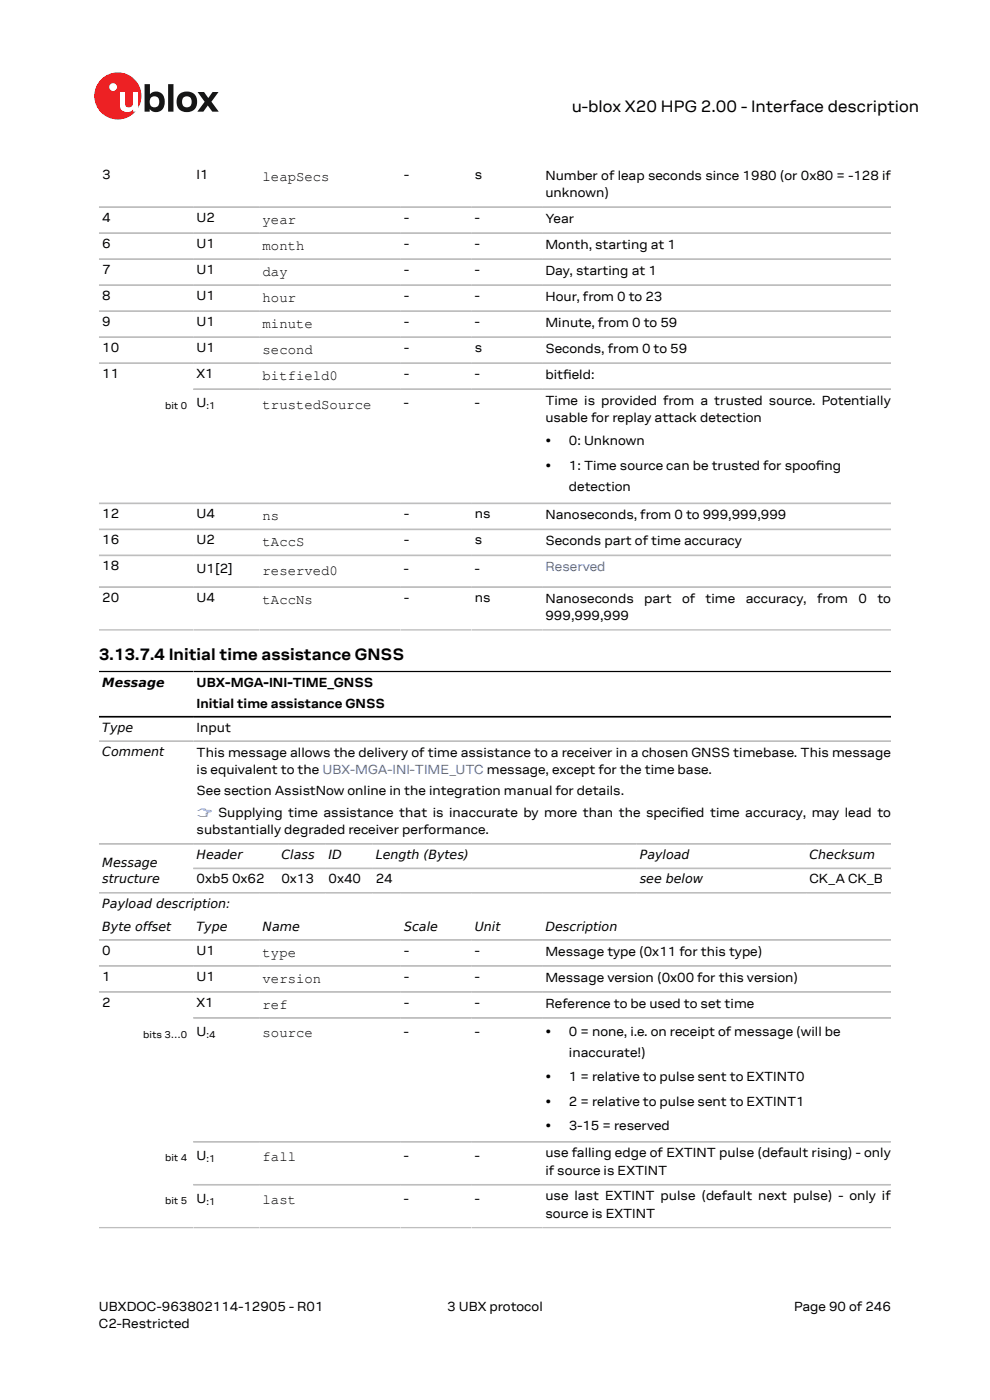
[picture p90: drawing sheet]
<svg xmlns="http://www.w3.org/2000/svg" width="210mm" height="297mm" viewBox="0 0 210 297" stroke-linecap="round" stroke-linejoin="round" font-family="sans-serif">
<defs><g id="words">
<g font-size="3.5">
<text x="121.3" y="23.7">u-blox X20 HPG 2.00 - Interface description</text>
<text x="21" y="140">3.13.7.4 Initial time assistance GNSS</text>
</g>
<g font-size="3">
<text x="55.7" y="38.4">leapSecs</text>
<text x="55.7" y="47.5">year</text>
<text x="55.7" y="53">month</text>
<text x="55.7" y="58.5">day</text>
<text x="55.7" y="64">hour</text>
<text x="55.7" y="69.5">minute</text>
<text x="55.7" y="75">second</text>
<text x="55.7" y="80.6">bitfield0</text>
<text x="55.7" y="86.7">trustedSource</text>
<text x="55.7" y="110.3">ns</text>
<text x="55.7" y="115.8">tAccS</text>
<text x="55.7" y="122">reserved0</text>
<text x="55.7" y="128.1">tAccNs</text>
<text x="55.7" y="202.9">type</text>
<text x="55.7" y="208.5">version</text>
<text x="55.7" y="214">ref</text>
<text x="55.7" y="220.1">source</text>
<text x="55.7" y="246.4">fall</text>
<text x="55.7" y="255.5">last</text>
</g>
<g font-size="2.8">
<text x="21.7" y="38">3</text>
<text x="41.7" y="38">I1</text>
<text x="85.7" y="38">-</text>
<text x="100.7" y="38">s</text>
<text x="115.7" y="38.1">Number of leap seconds since 1980 (or 0x80 = -128 if</text>
<text x="115.7" y="41.8">unknown)</text>
<text x="21.7" y="47.1">4</text>
<text x="41.7" y="47.1">U2</text>
<text x="85.7" y="47.1">-</text>
<text x="100.7" y="47.1">-</text>
<text x="115.7" y="47.2">Year</text>
<text x="21.7" y="52.6">6</text>
<text x="41.7" y="52.6">U1</text>
<text x="85.7" y="52.6">-</text>
<text x="100.7" y="52.6">-</text>
<text x="115.7" y="52.8">Month, starting at 1</text>
<text x="21.7" y="58.1">7</text>
<text x="41.7" y="58.1">U1</text>
<text x="85.7" y="58.1">-</text>
<text x="100.7" y="58.1">-</text>
<text x="115.7" y="58.3">Day, starting at 1</text>
<text x="21.7" y="63.6">8</text>
<text x="41.7" y="63.6">U1</text>
<text x="85.7" y="63.6">-</text>
<text x="100.7" y="63.6">-</text>
<text x="115.7" y="63.8">Hour, from 0 to 23</text>
<text x="21.7" y="69.2">9</text>
<text x="41.7" y="69.2">U1</text>
<text x="85.7" y="69.2">-</text>
<text x="100.7" y="69.2">-</text>
<text x="115.7" y="69.3">Minute, from 0 to 59</text>
<text x="21.7" y="74.7">10</text>
<text x="41.7" y="74.7">U1</text>
<text x="85.7" y="74.7">-</text>
<text x="100.7" y="74.7">s</text>
<text x="115.7" y="74.8">Seconds, from 0 to 59</text>
<text x="21.7" y="80.2">11</text>
<text x="41.7" y="80.2">X1</text>
<text x="85.7" y="80.2">-</text>
<text x="100.7" y="80.2">-</text>
<text x="115.7" y="80.3">bitf</text>
<text x="119.5" y="80.3">ield:</text>
<text x="41.7" y="86.3">U</text>
<text x="85.7" y="86.3">-</text>
<text x="100.7" y="86.3">-</text>
<text x="115.7" y="85.9">Time is provided from a trusted source. Potentially</text>
<text x="115.7" y="89.5">usable for replay attack detection</text>
<text x="115.7" y="94.5">•</text>
<text x="120.7" y="94.5">0: Unknown</text>
<text x="115.7" y="99.6">•</text>
<text x="120.7" y="99.6">1: Time source can be trusted for spoofng</text>
<text x="173.1" y="99.6">i</text>
<text x="120.7" y="104.2">detection</text>
<text x="21.7" y="110">12</text>
<text x="41.7" y="110">U4</text>
<text x="85.7" y="110">-</text>
<text x="100.7" y="110">ns</text>
<text x="115.7" y="110.1">Nanoseconds, from 0 to 999,999,999</text>
<text x="21.7" y="115.5">16</text>
<text x="41.7" y="115.5">U2</text>
<text x="85.7" y="115.5">-</text>
<text x="100.7" y="115.5">s</text>
<text x="115.7" y="115.6">Seconds part of time accuracy</text>
<text x="21.7" y="121">18</text>
<text x="41.7" y="121.6">U1[2]</text>
<text x="85.7" y="121.6">-</text>
<text x="100.7" y="121.6">-</text>
<text x="21.7" y="127.7">20</text>
<text x="41.7" y="127.7">U4</text>
<text x="85.7" y="127.7">-</text>
<text x="100.7" y="127.7">ns</text>
<text x="115.7" y="127.8">Nanoseconds</text>
<text x="115.7" y="131.5">999,999,999</text>
<text x="136.6" y="127.8">part</text>
<text x="144.7" y="127.8">of</text>
<text x="149.7" y="127.8">time</text>
<text x="158.2" y="127.8">accuracy,</text>
<text x="173.3" y="127.8">from</text>
<text x="182.1" y="127.8">0</text>
<text x="186.1" y="127.8">to</text>
<text x="41.7" y="145.8">UBX-MGA-INI-TIME_GNSS</text>
<text x="41.7" y="150.3">Initial time assistance GNSS</text>
<text x="41.7" y="155.2">Input</text>
<text x="41.7" y="160.5">This message allows the delivery of time assistance to a receiver in a chosen GNSS timebase. This message</text>
<text x="41.7" y="164.2">is equivalent to the UBX-MGA-INI-TIME_UTC message, except for the time base.</text>
<text x="41.7" y="168.7">See section AssistNow online in the integration manual for details.</text>
<text x="144.3" y="173.2">i</text>
<text x="41.7" y="176.9">substantially degraded receiver performance.</text>
<text x="41.7" y="187.4">0xb5 0x62</text>
<text x="59.7" y="187.4">0x13</text>
<text x="69.7" y="187.4">0x40</text>
<text x="79.7" y="187.4">24</text>
<text x="171.7" y="187.4">CK_A CK_B</text>
<text x="21.7" y="202.6">0</text>
<text x="41.7" y="202.6">U1</text>
<text x="85.7" y="202.6">-</text>
<text x="100.7" y="202.6">-</text>
<text x="115.7" y="202.7">Message type (0x11 for this type)</text>
<text x="21.7" y="208.1">1</text>
<text x="41.7" y="208.1">U1</text>
<text x="85.7" y="208.1">-</text>
<text x="100.7" y="208.1">-</text>
<text x="115.7" y="208.2">Message version (0x00 for this version)</text>
<text x="21.7" y="213.6">2</text>
<text x="41.7" y="213.6">X1</text>
<text x="85.7" y="213.6">-</text>
<text x="100.7" y="213.6">-</text>
<text x="115.7" y="213.8">Reference to be used to set time</text>
<text x="41.7" y="219.7">U</text>
<text x="85.7" y="219.7">-</text>
<text x="100.7" y="219.7">-</text>
<text x="115.7" y="219.7">•</text>
<text x="120.7" y="219.7">0 = none, i.e. on receipt of message (will be</text>
<text x="120.7" y="224.3">inaccurate!)</text>
<text x="115.7" y="229.4">•</text>
<text x="120.7" y="229.4">1 = relative to pulse sent to EXTINT0</text>
<text x="115.7" y="234.5">•</text>
<text x="115.7" y="239.7">•</text>
<text x="120.7" y="234.5">2 = relative to pulse sent to EXTINT1</text>
<text x="120.7" y="239.7">3-15 = reserved</text>
<text x="115.7" y="245.6">use falling edge of EXTINT pulse (default rising) - only</text>
<text x="41.7" y="246">U</text>
<text x="85.7" y="246">-</text>
<text x="100.7" y="246">-</text>
<text x="115.7" y="249.2">if source is EXTINT</text>
<text x="41.7" y="255.1">U</text>
<text x="85.7" y="255.1">-</text>
<text x="100.7" y="255.1">-</text>
<text x="115.7" y="254.7">use last EXTINT pulse (default next pulse) - only if</text>
<text x="115.7" y="258.3">source is EXTINT</text>
<text x="21" y="278">UBXDOC-963802114-12905 - R01</text>
<text x="21" y="281.8">C2-Restricted</text>
<text x="94.9" y="278">3 UBX protocol</text>
<text x="168.4" y="278">Page 90 of 246</text>
</g>
<g font-size="2.8" fill="#4664b4">
<text x="115.7" y="121.1">Reserved</text>
<text x="41.7" y="173.2">☞ Supplying time assistance that is inaccurate by more than the specifed time accuracy, may lead to</text>
</g>
<g font-size="2.7">
<text x="21.7" y="145.7">Message</text>
<text x="21.7" y="155.3">Type</text>
<text x="21.7" y="160.4">Comment</text>
<text x="21.7" y="184">Message</text>
<text x="41.7" y="182.2">Header</text>
<text x="59.7" y="182.2">Class</text>
<text x="69.7" y="182.2">ID</text>
<text x="79.7" y="182.2">Length (Bytes)</text>
<text x="135.7" y="182.2">Payload</text>
<text x="171.7" y="182.2">Checksum</text>
<text x="21.7" y="187.4">structure</text>
<text x="135.7" y="187.4">see below</text>
<text x="21.7" y="192.6">Payload description:</text>
<text x="21.7" y="197.4">Byte offset</text>
<text x="41.7" y="197.4">Type</text>
<text x="55.7" y="197.4">Name</text>
<text x="85.7" y="197.4">Scale</text>
<text x="100.7" y="197.4">Unit</text>
<text x="115.7" y="197.4">Description</text>
</g>
<g font-size="2.1">
<text x="35" y="86.8">bit 0</text>
<text x="43.8" y="86.8">:1</text>
<text x="30.4" y="220.3">bits 3…0</text>
<text x="43.8" y="220.3">:4</text>
<text x="35" y="246.4">bit 4</text>
<text x="43.8" y="246.5">:1</text>
<text x="35" y="255.5">bit 5</text>
<text x="43.8" y="255.6">:1</text>
</g>
</g></defs>
<circle cx="25" cy="20.4" r="5" fill="#ed2023"/>
<circle cx="24" cy="18.5" r=".83" fill="#fff"/>
<g fill="#151516">
<path d="M35.7 17.9h1.1v5.8h-1.1z"/>
<path d="M41.9 19.5h1.4l.9 1.3 .9-1.3h1.3l-1.6 2.1 1.6 2.1h-1.4l-.9-1.3-1 1.3h-1.2l1.5-2.1z"/>
<path d="M32 20.7a1.17 1.17 0 0 0-.1 1.5 1.17 1.17 0 0 0 1.4 .4 1.16 1.16 0 0 0 .4-1.6 1.16 1.16 0 0 0-1.7-.3zM30.7 17.9h1.1v2.1a1.82 1.82 0 0 1 2.2-.4 1.82 1.82 0 0 1 .9 2 1.83 1.83 0 0 1-1 2 1.83 1.83 0 0 1-2.1-.5v.6h-1.1z"/>
<path d="M38.9 20.7a1.18 1.18 0 0 0-.2 1.5 1.18 1.18 0 0 0 1.5 .4 1.18 1.18 0 0 0 .4-1.5 1.18 1.18 0 0 0-1.5-.5zM37.4 21.6a2.25 2.25 0 0 1 4.5 0 2.25 2.25 0 0 1-4.5 0z"/>
</g>
<path d="M25.4 19.5h1.1v2.5a.84 .84 0 0 0 1 .8 .84 .84 0 0 0 .7-1v-2.3h1.1v4.2h-1.1v-.5a1.59 1.59 0 0 1-1.8 .5 1.59 1.59 0 0 1-1-1.5z" fill="#fff"/>
<g fill="none" stroke="#bebebe" stroke-width=".35">
<path d="M21 43.9h168M21 49.4h168M21 55h168M21 60.5h168M21 66h168M21 71.5h168M21 77h168M41 82.5h148M21 106.8h168M21 112.3h168M21 117.8h168M21 124.5h168"/>
<path d="M21 133.6h168M21 157.2h168M21 179h168M21 189.4h168M21 199.4h168M41 184.2h148M21 204.9h168M21 210.4h168M41 216h148M41 242.2h148M41 251.3h148M21 260.4h168"/>
</g>
<path d="M21 142.5h168M21 152.1h168" fill="none" stroke="#000" stroke-width=".35"/>
<use href="#words"/>
</svg>
